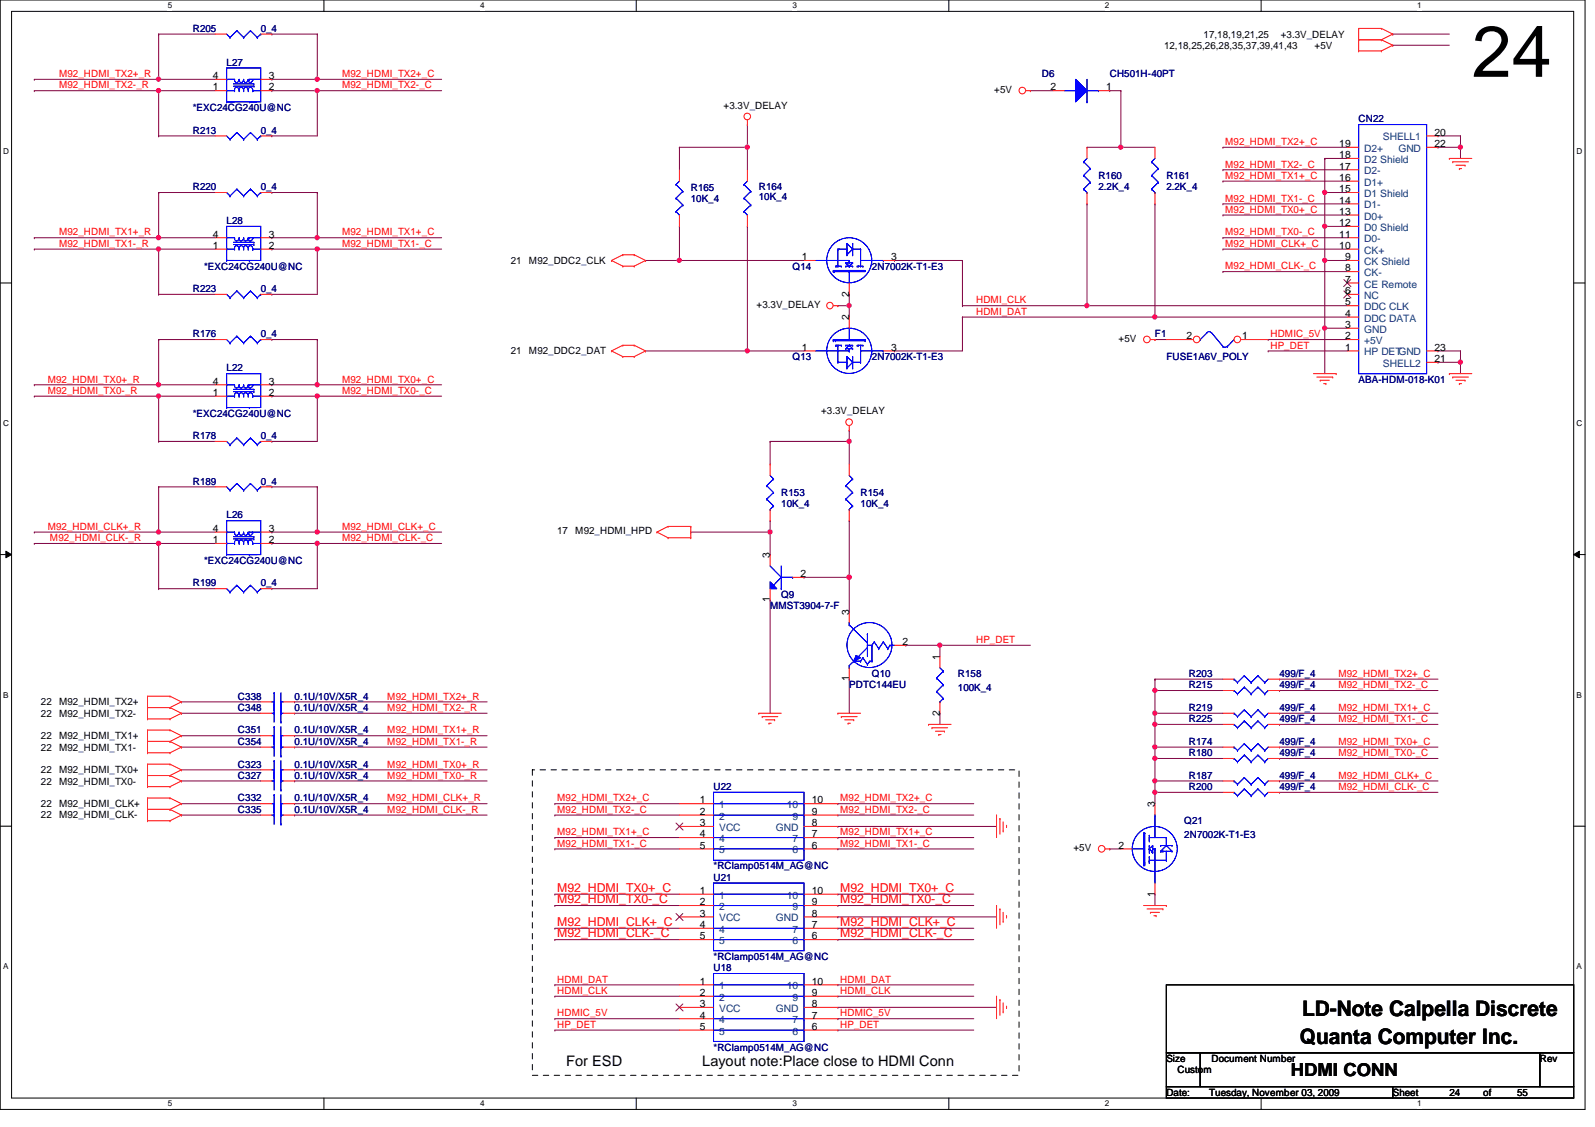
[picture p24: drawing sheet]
<svg xmlns="http://www.w3.org/2000/svg" width="297mm" height="210mm" viewBox="0 0 297 210" stroke-linecap="round" stroke-linejoin="round" font-family="sans-serif">
<defs><g id="words">
<text font-size="13.5" x="274.1" y="14.3">24</text>
<g font-size="4">
<text x="242.5" y="189.2">LD-Note Calpella Discrete</text>
<text x="242.1" y="194.5">Quanta Computer Inc.</text>
</g>
<text font-size="3.3" x="240.4" y="200.4">HDMI CONN</text>
<g font-size="2.7">
<text x="105.4" y="198.5">For ESD</text>
<text x="130.8" y="198.5">Layout note:Place close to HDMI Conn</text>
</g>
<g font-size="2.3" fill="#f00">
<text x="103.8" y="166.1">M92_HDMI_TX0+_C</text>
<text x="156.5" y="166.1">M92_HDMI_TX0+_C</text>
<text x="103.8" y="172.5">M92_HDMI_CLK+_C</text>
<text x="103.8" y="168.2">M92_HDMI_TX0-_C</text>
<text x="156.5" y="168.2">M92_HDMI_TX0-_C</text>
<text x="156.5" y="172.5">M92_HDMI_CLK+_C</text>
<text x="103.8" y="174.6">M92_HDMI_CLK-_C</text>
<text x="156.5" y="174.6">M92_HDMI_CLK-_C</text>
</g>
<g font-size="1.9" fill="#000080">
<text x="35.9" y="5.9">R205</text>
<text x="48.6" y="5.9">0_4</text>
<text x="42.2" y="12.2">L27</text>
<text x="194" y="14.4">D6</text>
<text x="206.7" y="14.4">CH501H-40PT</text>
<text x="35.9" y="20.7">*EXC24CG240U@NC</text>
<text x="253" y="22.8">CN22</text>
<text x="35.9" y="24.9">R213</text>
<text x="48.6" y="24.9">0_4</text>
<text x="35.9" y="35.4">R220</text>
<text x="48.6" y="35.4">0_4</text>
<text x="128.6" y="35.6">R165</text>
<text x="141.3" y="35.4">R164</text>
<text x="204.6" y="33.3">R160</text>
<text x="204.6" y="35.4">2.2K_4</text>
<text x="217.2" y="33.3">R161</text>
<text x="217.2" y="35.4">2.2K_4</text>
<text x="42.2" y="41.7">L28</text>
<text x="128.6" y="37.5">10K_4</text>
<text x="141.3" y="37.3">10K_4</text>
<text x="38" y="50.2">*EXC24CG240U@NC</text>
<text x="147.6" y="50.2">Q14</text>
<text x="162.4" y="50.2">2N7002K-T1-E3</text>
<text x="35.9" y="54.4">R223</text>
<text x="48.6" y="54.4">0_4</text>
<text x="35.9" y="62.8">R176</text>
<text x="48.6" y="62.8">0_4</text>
<text x="215.1" y="62.8">F1</text>
<text x="42.2" y="69.2">L22</text>
<text x="147.6" y="67.1">Q13</text>
<text x="162.4" y="67.1">2N7002K-T1-E3</text>
<text x="217.2" y="67.1">FUSE1A6V_POLY</text>
<text x="253" y="71.3">ABA-HDM-018-K01</text>
<text x="35.9" y="77.6">*EXC24CG240U@NC</text>
<text x="35.9" y="81.8">R178</text>
<text x="48.6" y="81.8">0_4</text>
<text x="35.9" y="90.3">R189</text>
<text x="48.6" y="90.3">0_4</text>
<text x="145.5" y="92.4">R153</text>
<text x="145.5" y="94.4">10K_4</text>
<text x="160.3" y="92.4">R154</text>
<text x="160.3" y="94.4">10K_4</text>
<text x="42.2" y="96.6">L26</text>
<text x="38" y="105">*EXC24CG240U@NC</text>
<text x="35.9" y="109.2">R199</text>
<text x="48.6" y="109.2">0_4</text>
<text x="143.4" y="113.5">MMST3904-7-F</text>
<text x="145.5" y="111.3">Q9</text>
<text x="44.3" y="130.3">C338</text>
<text x="54.9" y="130.3">0.1U/10V/X5R_4</text>
<text x="158.2" y="128.2">PDTC144EU</text>
<text x="162.4" y="126.1">Q10</text>
<text x="178.4" y="126.1">R158</text>
<text x="178.4" y="128.6">100K_4</text>
<text x="221.4" y="128.2">R215</text>
<text x="221.4" y="126.1">R203</text>
<text x="238.3" y="128.2">499/F_4</text>
<text x="238.3" y="126.1">499/F_4</text>
<text x="44.3" y="132.4">C348</text>
<text x="44.3" y="136.6">C351</text>
<text x="54.9" y="132.4">0.1U/10V/X5R_4</text>
<text x="54.9" y="136.6">0.1U/10V/X5R_4</text>
<text x="221.4" y="132.4">R219</text>
<text x="221.4" y="134.5">R225</text>
<text x="238.3" y="132.4">499/F_4</text>
<text x="238.3" y="134.5">499/F_4</text>
<text x="44.3" y="138.7">C354</text>
<text x="44.3" y="143">C323</text>
<text x="54.9" y="138.7">0.1U/10V/X5R_4</text>
<text x="54.9" y="143">0.1U/10V/X5R_4</text>
<text x="221.4" y="140.8">R180</text>
<text x="221.4" y="138.7">R174</text>
<text x="238.3" y="140.8">499/F_4</text>
<text x="238.3" y="138.7">499/F_4</text>
<text x="44.3" y="145.1">C327</text>
<text x="44.3" y="149.3">C332</text>
<text x="54.9" y="145.1">0.1U/10V/X5R_4</text>
<text x="54.9" y="149.3">0.1U/10V/X5R_4</text>
<text x="132.9" y="147.2">U22</text>
<text x="221.4" y="147.2">R200</text>
<text x="221.4" y="145.1">R187</text>
<text x="238.3" y="147.2">499/F_4</text>
<text x="238.3" y="145.1">499/F_4</text>
<text x="44.3" y="151.4">C335</text>
<text x="54.9" y="151.4">0.1U/10V/X5R_4</text>
<text x="220.6" y="153.5">Q21</text>
<text x="132.9" y="161.9">*RClamp0514M_AG@NC</text>
<text x="220.6" y="156">2N7002K-T1-E3</text>
<text x="132.9" y="164">U21</text>
<text x="132.9" y="178.8">*RClamp0514M_AG@NC</text>
<text x="132.9" y="180.9">U18</text>
<text x="132.9" y="195.7">*RClamp0514M_AG@NC</text>
</g>
<g font-size="1.9">
<text x="216.8" y="9.1">12,18,25,26,28,35,37,39,41,43</text>
<text x="224.2" y="7">17,18,19,21,25</text>
<text x="238.5" y="7">+3.3V_DELAY</text>
<text x="244.8" y="9.1">+5V</text>
<text x="39.7" y="16.8">1</text>
<text x="39.7" y="14.7">4</text>
<text x="50" y="16.8">2</text>
<text x="50" y="14.7">3</text>
<text x="185.2" y="17.3">+5V</text>
<text x="195.7" y="16.8">2</text>
<text x="206" y="16.8">1</text>
<text x="134.7" y="20.2">+3.3V_DELAY</text>
<text x="249.4" y="27.4">19</text>
<text x="249.4" y="29.5">18</text>
<text x="267.2" y="25.3">20</text>
<text x="267.2" y="27.4">22</text>
<text x="249.4" y="31.6">17</text>
<text x="249.4" y="35.8">15</text>
<text x="249.4" y="33.7">16</text>
<text x="249.4" y="40">13</text>
<text x="249.4" y="37.9">14</text>
<text x="39.7" y="46.4">1</text>
<text x="39.7" y="44.2">4</text>
<text x="50" y="46.4">2</text>
<text x="50" y="44.2">3</text>
<text x="249.4" y="44.2">11</text>
<text x="249.4" y="42.1">12</text>
<text x="249.4" y="46.4">10</text>
<text x="95.1" y="49.1">21</text>
<text x="98.5" y="49.1">M92_DDC2_CLK</text>
<text x="149.3" y="48.5">1</text>
<text x="166" y="48.5">3</text>
<text x="250.5" y="48.5">9</text>
<text x="250.5" y="52.7">7</text>
<text x="250.5" y="50.5">8</text>
<text x="140.9" y="57.4">+3.3V_DELAY</text>
<text x="158.1" y="59.6" transform="rotate(-90 158.1 59.6)">2</text>
<text x="158.1" y="55.2" transform="rotate(-90 158.1 55.2)">2</text>
<text x="250.5" y="56.9">5</text>
<text x="250.5" y="54.8">6</text>
<text x="250.5" y="59">4</text>
<text x="95.1" y="66">21</text>
<text x="98.5" y="66">M92_DDC2_DAT</text>
<text x="149.3" y="65.3">1</text>
<text x="166" y="65.3">3</text>
<text x="208.3" y="63.7">+5V</text>
<text x="221" y="63.2">2</text>
<text x="231.3" y="63.2">1</text>
<text x="250.5" y="61.1">3</text>
<text x="250.5" y="65.3">1</text>
<text x="250.5" y="63.2">2</text>
<text x="267.2" y="65.3">23</text>
<text x="39.7" y="71.6">4</text>
<text x="50" y="71.6">3</text>
<text x="267.2" y="67.4">21</text>
<text x="39.7" y="73.7">1</text>
<text x="50" y="73.7">2</text>
<text x="152.9" y="77.2">+3.3V_DELAY</text>
<text x="39.7" y="101.2">1</text>
<text x="39.7" y="99.1">4</text>
<text x="50" y="101.2">2</text>
<text x="50" y="99.1">3</text>
<text x="103.8" y="99.5">17</text>
<text x="107.1" y="99.5">M92_HDMI_HPD</text>
<text x="143.4" y="103.9" transform="rotate(-90 143.4 103.9)">3</text>
<text x="149.1" y="107.5">2</text>
<text x="143.4" y="112.2" transform="rotate(-90 143.4 112.2)">1</text>
<text x="158.1" y="114.5" transform="rotate(-90 158.1 114.5)">3</text>
<text x="168.1" y="120.1">2</text>
<text x="175" y="122.9" transform="rotate(-90 175 122.9)">1</text>
<text x="7.6" y="131.4">22</text>
<text x="11" y="131.4">M92_HDMI_TX2+</text>
<text x="158.1" y="126.9" transform="rotate(-90 158.1 126.9)">1</text>
<text x="7.6" y="133.5">22</text>
<text x="7.6" y="137.7">22</text>
<text x="11" y="133.5">M92_HDMI_TX2-</text>
<text x="11" y="137.7">M92_HDMI_TX1+</text>
<text x="175" y="133.3" transform="rotate(-90 175 133.3)">2</text>
<text x="7.6" y="139.8">22</text>
<text x="11" y="139.8">M92_HDMI_TX1-</text>
<text x="7.6" y="144">22</text>
<text x="7.6" y="146.1">22</text>
<text x="11" y="144">M92_HDMI_TX0+</text>
<text x="11" y="146.1">M92_HDMI_TX0-</text>
<text x="130.3" y="149.6">1</text>
<text x="151.2" y="149.6">10</text>
<text x="7.6" y="150.3">22</text>
<text x="7.6" y="152.4">22</text>
<text x="11" y="150.3">M92_HDMI_CLK+</text>
<text x="11" y="152.4">M92_HDMI_CLK-</text>
<text x="130.3" y="151.8">2</text>
<text x="130.3" y="153.9">3</text>
<text x="130.3" y="156">4</text>
<text x="151.2" y="156">7</text>
<text x="151.2" y="153.9">8</text>
<text x="151.2" y="151.8">9</text>
<text x="215.1" y="150.3" transform="rotate(-90 215.1 150.3)">3</text>
<text x="130.3" y="158.1">5</text>
<text x="151.2" y="158.1">6</text>
<text x="199.9" y="158.5">+5V</text>
<text x="208.3" y="158.1">2</text>
<text x="130.3" y="166.5">1</text>
<text x="151.2" y="166.5">10</text>
<text x="215.1" y="167" transform="rotate(-90 215.1 167)">1</text>
<text x="130.3" y="168.6">2</text>
<text x="130.3" y="170.7">3</text>
<text x="130.3" y="172.8">4</text>
<text x="151.2" y="172.8">7</text>
<text x="151.2" y="170.7">8</text>
<text x="151.2" y="168.6">9</text>
<text x="130.3" y="175">5</text>
<text x="151.2" y="175">6</text>
<text x="130.3" y="183.4">1</text>
<text x="130.3" y="185.5">2</text>
<text x="151.2" y="185.5">9</text>
<text x="151.2" y="183.4">10</text>
<text x="130.3" y="187.6">3</text>
<text x="130.3" y="189.7">4</text>
<text x="130.3" y="191.8">5</text>
<text x="151.2" y="191.8">6</text>
<text x="151.2" y="189.7">7</text>
<text x="151.2" y="187.6">8</text>
<text x="217.2" y="197.8">Size</text>
<text x="225.6" y="197.8">Document Number</text>
<text x="286.8" y="197.8">Rev</text>
<text x="219.3" y="199.9">Custom</text>
<text x="217.2" y="204.1">Date:</text>
<text x="225.2" y="204.1">Tuesday, November 03, 2009</text>
<text x="259.4" y="204.1">Sheet</text>
<text x="269.9" y="204.1">24</text>
<text x="276.2" y="204.1">of</text>
<text x="282.5" y="204.1">55</text>
</g>
<g font-size="1.9" fill="#f00">
<text x="11" y="16.5">M92_HDMI_TX2-_R</text>
<text x="11" y="14.4">M92_HDMI_TX2+_R</text>
<text x="63.7" y="14.4">M92_HDMI_TX2+_C</text>
<text x="63.7" y="16.5">M92_HDMI_TX2-_C</text>
<text x="228.2" y="27">M92_HDMI_TX2+_C</text>
<text x="228.2" y="31.2">M92_HDMI_TX2-_C</text>
<text x="228.2" y="33.3">M92_HDMI_TX1+_C</text>
<text x="228.2" y="37.5">M92_HDMI_TX1-_C</text>
<text x="228.2" y="39.6">M92_HDMI_TX0+_C</text>
<text x="11" y="46">M92_HDMI_TX1-_R</text>
<text x="11" y="43.9">M92_HDMI_TX1+_R</text>
<text x="63.7" y="43.9">M92_HDMI_TX1+_C</text>
<text x="63.7" y="46">M92_HDMI_TX1-_C</text>
<text x="228.2" y="43.9">M92_HDMI_TX0-_C</text>
<text x="228.2" y="46">M92_HDMI_CLK+_C</text>
<text x="228.2" y="50.2">M92_HDMI_CLK-_C</text>
<text x="181.8" y="56.5">HDMI_CLK</text>
<text x="181.8" y="58.6">HDMI_DAT</text>
<text x="236.6" y="64.9">HP_DET</text>
<text x="236.6" y="62.8">HDMIC_5V</text>
<text x="8.9" y="71.2">M92_HDMI_TX0+_R</text>
<text x="63.7" y="71.2">M92_HDMI_TX0+_C</text>
<text x="8.9" y="73.4">M92_HDMI_TX0-_R</text>
<text x="63.7" y="73.4">M92_HDMI_TX0-_C</text>
<text x="8.9" y="98.7">M92_HDMI_CLK+_R</text>
<text x="9.3" y="100.8">M92_HDMI_CLK-_R</text>
<text x="63.7" y="100.8">M92_HDMI_CLK-_C</text>
<text x="63.7" y="98.7">M92_HDMI_CLK+_C</text>
<text x="181.8" y="119.8">HP_DET</text>
<text x="72.1" y="130.3">M92_HDMI_TX2+_R</text>
<text x="249.3" y="128.2">M92_HDMI_TX2-_C</text>
<text x="249.3" y="126.1">M92_HDMI_TX2+_C</text>
<text x="72.1" y="132.4">M92_HDMI_TX2-_R</text>
<text x="72.1" y="136.6">M92_HDMI_TX1+_R</text>
<text x="249.3" y="134.5">M92_HDMI_TX1-_C</text>
<text x="249.3" y="132.4">M92_HDMI_TX1+_C</text>
<text x="72.1" y="143">M92_HDMI_TX0+_R</text>
<text x="72.1" y="138.7">M92_HDMI_TX1-_R</text>
<text x="249.3" y="140.8">M92_HDMI_TX0-_C</text>
<text x="249.3" y="138.7">M92_HDMI_TX0+_C</text>
<text x="72.1" y="149.3">M92_HDMI_CLK+_R</text>
<text x="72.1" y="145">M92_HDMI_TX0-_R</text>
<text x="103.8" y="149.3">M92_HDMI_TX2+_C</text>
<text x="156.5" y="149.3">M92_HDMI_TX2+_C</text>
<text x="249.3" y="147.2">M92_HDMI_CLK-_C</text>
<text x="249.3" y="145">M92_HDMI_CLK+_C</text>
<text x="72.1" y="151.4">M92_HDMI_CLK-_R</text>
<text x="103.8" y="155.6">M92_HDMI_TX1+_C</text>
<text x="103.8" y="151.4">M92_HDMI_TX2-_C</text>
<text x="156.5" y="151.4">M92_HDMI_TX2-_C</text>
<text x="156.5" y="155.6">M92_HDMI_TX1+_C</text>
<text x="103.8" y="157.7">M92_HDMI_TX1-_C</text>
<text x="156.5" y="157.7">M92_HDMI_TX1-_C</text>
<text x="103.8" y="183">HDMI_DAT</text>
<text x="103.8" y="185.1">HDMI_CLK</text>
<text x="156.5" y="183">HDMI_DAT</text>
<text x="156.5" y="185.1">HDMI_CLK</text>
<text x="103.8" y="191.4">HP_DET</text>
<text x="103.8" y="189.3">HDMIC_5V</text>
<text x="156.5" y="189.3">HDMIC_5V</text>
<text x="156.5" y="191.4">HP_DET</text>
</g>
<g font-size="1.9" fill="#004080">
<text x="254.1" y="28.3">D2+</text>
<text x="257.6" y="26.2">SHELL1</text>
<text x="260.4" y="28.3">GND</text>
<text x="254.1" y="32.5">D2-</text>
<text x="254.1" y="30.4">D2 Shield</text>
<text x="254.1" y="34.6">D1+</text>
<text x="254.1" y="36.7">D1 Shield</text>
<text x="254.1" y="40.9">D0+</text>
<text x="254.1" y="38.8">D1-</text>
<text x="254.1" y="45.1">D0-</text>
<text x="254.1" y="43">D0 Shield</text>
<text x="254.1" y="47.2">CK+</text>
<text x="254.1" y="49.4">CK Shield</text>
<text x="254.1" y="53.6">CE Remote</text>
<text x="254.1" y="51.4">CK-</text>
<text x="254.1" y="57.8">DDC CLK</text>
<text x="254.1" y="55.7">NC</text>
<text x="254.1" y="59.9">DDC DATA</text>
<text x="254.1" y="62">GND</text>
<text x="254.1" y="64.1">+5V</text>
<text x="254.1" y="66.2">HP DETGND</text>
<text x="257.6" y="68.3">SHELL2</text>
<text x="133.9" y="150.5">1</text>
<text x="133.9" y="152.7">2</text>
<text x="133.9" y="154.8">VCC</text>
<text x="144.5" y="154.8">GND</text>
<text x="146.6" y="150.5">10</text>
<text x="147.6" y="152.7">9</text>
<text x="133.9" y="156.8">4</text>
<text x="133.9" y="159">5</text>
<text x="147.6" y="159">6</text>
<text x="147.6" y="156.8">7</text>
<text x="133.9" y="167.4">1</text>
<text x="146.6" y="167.4">10</text>
<text x="133.9" y="169.5">2</text>
<text x="133.9" y="171.6">VCC</text>
<text x="133.9" y="173.7">4</text>
<text x="144.5" y="171.6">GND</text>
<text x="147.6" y="173.7">7</text>
<text x="147.6" y="169.5">9</text>
<text x="133.9" y="175.9">5</text>
<text x="147.6" y="175.9">6</text>
<text x="133.9" y="184.3">1</text>
<text x="146.6" y="184.3">10</text>
<text x="133.9" y="186.4">2</text>
<text x="133.9" y="188.5">VCC</text>
<text x="133.9" y="190.6">4</text>
<text x="144.5" y="188.5">GND</text>
<text x="147.6" y="190.6">7</text>
<text x="147.6" y="186.4">9</text>
<text x="133.9" y="192.7">5</text>
<text x="147.6" y="192.7">6</text>
</g>
<g font-size="1.5">
<text x="31.2" y="1.6">5</text>
<text x="89.4" y="1.6">4</text>
<text x="147.6" y="1.6">3</text>
<text x="205.8" y="1.6">2</text>
<text x="263.9" y="1.6">1</text>
<text x=".6" y="28.7">D</text>
<text x="293.6" y="28.7">D</text>
<text x=".6" y="79.3">C</text>
<text x="293.6" y="79.3">C</text>
<text x=".6" y="129.9">B</text>
<text x="293.6" y="129.9">B</text>
<text x=".6" y="180.5">A</text>
<text x="293.6" y="180.5">A</text>
<text x="31.2" y="206.1">5</text>
<text x="89.4" y="206.1">4</text>
<text x="147.6" y="206.1">3</text>
<text x="205.8" y="206.1">2</text>
<text x="263.9" y="206.1">1</text>
</g>
</g></defs>
<path d="M0 0h295.2v206.6h-295.2zM2.2 2.1h290.9v202.4h-290.9z" fill="none" stroke="#000" stroke-width=".19"/>
<g fill="#fff">
<path d="M31.2 .2h.8v1.7h-.8z"/>
<path d="M31.2 204.7h.8v1.7h-.8z"/>
</g>
<path d="M60.3 0v2.1M60.3 204.5v2.1" fill="none" stroke="#000" stroke-width=".19"/>
<g fill="#fff">
<path d="M89.4 .2h.8v1.7h-.8z"/>
<path d="M89.4 204.7h.8v1.7h-.8z"/>
</g>
<path d="M118.5 0v2.1M118.5 204.5v2.1" fill="none" stroke="#000" stroke-width=".19"/>
<g fill="#fff">
<path d="M147.6 .2h.8v1.7h-.8z"/>
<path d="M147.6 204.7h.8v1.7h-.8z"/>
</g>
<path d="M176.7 0v2.1M176.7 204.5v2.1" fill="none" stroke="#000" stroke-width=".19"/>
<g fill="#fff">
<path d="M205.8 .2h.8v1.7h-.8z"/>
<path d="M205.8 204.7h.8v1.7h-.8z"/>
</g>
<path d="M234.9 0v2.1M234.9 204.5v2.1" fill="none" stroke="#000" stroke-width=".19"/>
<g fill="#fff">
<path d="M263.9 .2h.8v1.7h-.8z"/>
<path d="M263.9 204.7h.8v1.7h-.8z"/>
<path d="M.6 27.4h1v1.7h-1z"/>
<path d="M293.6 27.4h1.1v1.7h-1.1z"/>
<path d="M.6 78h1v1.7h-1z"/>
<path d="M293.6 78h1.1v1.7h-1.1z"/>
</g>
<path d="M0 52.7h2.2M293.1 52.7h2.1" fill="none" stroke="#000" stroke-width=".19"/>
<g fill="#fff">
<path d="M.6 128.6h1v1.7h-1z"/>
<path d="M293.6 128.6h1v1.7h-1z"/>
</g>
<path d="M0 103.3h2.2M1.1 102.7l1.1 .6-1.1 .6zM293.1 103.3l1-.6v1.2zM293.1 103.3h2.1" fill="none" stroke="#000" stroke-width=".19"/>
<path d="M1.1 102.7l1.1 .6-1.1 .6zM293.1 103.3l1-.6v1.2z" fill="#000"/>
<g fill="#fff">
<path d="M.6 179.2h1v1.6h-1z"/>
<path d="M293.6 179.2h1v1.6h-1z"/>
</g>
<path d="M0 153.9h2.2M293.1 153.9h2.1" fill="none" stroke="#000" stroke-width=".19"/>
<path d="M246.7 61.1h.1M246.7 61.1v8.5" fill="none" stroke="#800040" stroke-width=".19"/>
<circle cx="246.7" cy="61.1" r=".4" fill="#f0f"/>
<circle cx="246.7" cy="61.1" r=".4" fill="none" stroke="#f0f" stroke-width=".19"/>
<path d="M246.7 35.9h.1M246.7 35.9v6.3" fill="none" stroke="#800040" stroke-width=".19"/>
<circle cx="246.7" cy="35.8" r=".4" fill="#f0f"/>
<circle cx="246.7" cy="35.8" r=".4" fill="none" stroke="#f0f" stroke-width=".19"/>
<path d="M246.7 29.5h.1M246.7 35.9h.1M246.7 29.5v6.4M246.7 35.9h4.2M246.7 48.5h.1M246.7 42.2h.1M246.7 42.2v6.3M246.7 48.5h4.2M246.7 42.2h4.2" fill="none" stroke="#800040" stroke-width=".19"/>
<circle cx="246.7" cy="42.1" r=".4" fill="#f0f"/>
<circle cx="246.7" cy="42.1" r=".4" fill="none" stroke="#f0f" stroke-width=".19"/>
<path d="M246.7 61.1h.1M246.7 61.1h4.2M272 67.5h.1M272 67.5v2.1" fill="none" stroke="#800040" stroke-width=".19"/>
<circle cx="272" cy="67.5" r=".4" fill="#f0f"/>
<circle cx="272" cy="67.5" r=".4" fill="none" stroke="#f0f" stroke-width=".19"/>
<path d="M246.7 29.5h.1M246.7 29.5h4.2M267.8 25.3h.1M267.8 25.3h4.2M272 27.4h.1M272 27.4v2.1M246.7 48.5h.1M246.7 48.5v12.6M267.8 67.5h.1M267.8 67.5h4.2" fill="none" stroke="#800040" stroke-width=".19"/>
<circle cx="246.7" cy="48.5" r=".4" fill="#f0f"/>
<circle cx="246.7" cy="48.5" r=".4" fill="none" stroke="#f0f" stroke-width=".19"/>
<g fill="none" stroke="#800040" stroke-width=".19">
<path d="M202.4 38h.1M202.4 38v18.9M227.7 27.4h.1M227.7 31.6h.1M227.7 33.7h.1M227.7 38h.1M227.7 27.4h23.2M227.7 31.6h23.2M227.7 33.7h23.2M227.7 38h23.2M202.4 56.9h.1M202.4 56.9h48.5"/>
<path d="M215.1 59.1h.1M215.1 59.1h35.8M227.7 40h.1M227.7 44.3h.1M227.7 40h23.2M227.7 44.3h23.2"/>
</g>
<circle cx="202.4" cy="56.9" r=".4" fill="#f0f"/>
<circle cx="202.4" cy="56.9" r=".4" fill="none" stroke="#f0f" stroke-width=".19"/>
<path d="M215.1 38h.1M215.1 38v21.1" fill="none" stroke="#800040" stroke-width=".19"/>
<circle cx="215.1" cy="59" r=".4" fill="#f0f"/>
<circle cx="215.1" cy="59" r=".4" fill="none" stroke="#f0f" stroke-width=".19"/>
<path d="M191.9 16.9h.1M191.9 16.9h4.2M227.7 46.4h.1M227.7 50.6h.1M227.7 46.4h23.2M227.7 50.6h23.2M236.2 65.4h.1M236.2 65.4h14.7M215.1 134.9h.1M215.1 134.9h12.6" fill="none" stroke="#800040" stroke-width=".19"/>
<circle cx="215.1" cy="134.9" r=".4" fill="#f0f"/>
<circle cx="215.1" cy="134.9" r=".4" fill="none" stroke="#f0f" stroke-width=".19"/>
<path d="M215.1 132.8h.1M215.1 132.8v2.1M215.1 145.5h.1M215.1 145.5h12.6" fill="none" stroke="#800040" stroke-width=".19"/>
<circle cx="215.1" cy="145.4" r=".4" fill="#f0f"/>
<circle cx="215.1" cy="145.4" r=".4" fill="none" stroke="#f0f" stroke-width=".19"/>
<path d="M215.1 147.6h.1M215.1 147.6h12.6" fill="none" stroke="#800040" stroke-width=".19"/>
<circle cx="215.1" cy="147.5" r=".4" fill="#f0f"/>
<circle cx="215.1" cy="147.5" r=".4" fill="none" stroke="#f0f" stroke-width=".19"/>
<path d="M215.1 126.5h.1M215.1 139.1h.1M215.1 126.5h12.6M215.1 139.1h12.6M215.1 141.3h.1M215.1 145.5h.1M215.1 141.3v6.3" fill="none" stroke="#800040" stroke-width=".19"/>
<circle cx="215.1" cy="139.1" r=".4" fill="#f0f"/>
<circle cx="215.1" cy="139.1" r=".4" fill="none" stroke="#f0f" stroke-width=".19"/>
<path d="M215.1 134.9h.1M215.1 128.6h.1M215.1 134.9v4.2M215.1 128.6h12.6" fill="none" stroke="#800040" stroke-width=".19"/>
<circle cx="215.1" cy="128.6" r=".4" fill="#f0f"/>
<circle cx="215.1" cy="128.6" r=".4" fill="none" stroke="#f0f" stroke-width=".19"/>
<path d="M215.1 126.5h.1M215.1 126.5v2.1M215.1 141.3h.1M215.1 141.3h12.6M215.1 166.5h.1M215.1 166.5v2.2" fill="none" stroke="#800040" stroke-width=".19"/>
<circle cx="215.1" cy="141.2" r=".4" fill="#f0f"/>
<circle cx="215.1" cy="141.2" r=".4" fill="none" stroke="#f0f" stroke-width=".19"/>
<path d="M215.1 139.1h.1M215.1 132.8h.1M215.1 139.1v2.2M215.1 132.8h12.6" fill="none" stroke="#800040" stroke-width=".19"/>
<circle cx="215.1" cy="132.8" r=".4" fill="#f0f"/>
<circle cx="215.1" cy="132.8" r=".4" fill="none" stroke="#f0f" stroke-width=".19"/>
<g fill="none" stroke="#800040" stroke-width=".19">
<path d="M267.8 27.4h.1M267.8 27.4h4.2M33.8 137h.1M33.8 139.1h.1M33.8 132.8h.1M33.8 130.7h.1M33.8 137h14.8M33.8 139.1h14.8M33.8 132.8h14.8M33.8 130.7h14.8M54.9 130.7h.1M54.9 132.8h.1"/>
<path d="M54.9 137h.1M54.9 139.1h.1M54.9 137h35.8M54.9 139.1h35.8M54.9 132.8h35.8M54.9 130.7h35.8M215.1 128.6h.1M215.1 128.6v4.2M33.8 143.4h.1M33.8 145.5h.1M33.8 151.8h.1M33.8 149.7h.1"/>
<path d="M33.8 143.4h14.8M33.8 145.5h14.8M33.8 151.8h14.8M33.8 149.7h14.8M54.9 149.7h.1M54.9 151.8h.1M54.9 143.4h.1M54.9 145.5h.1M54.9 143.4h35.8M54.9 145.5h35.8M54.9 151.8h35.8M54.9 149.7h35.8"/>
<path d="M206.7 158.1h.1M206.7 158.1h2M215.1 147.6h.1M215.1 147.6v2.1"/>
</g>
<circle cx="272" cy="27.4" r=".4" fill="#f0f"/>
<circle cx="272" cy="27.4" r=".4" fill="none" stroke="#f0f" stroke-width=".19"/>
<g fill="none" stroke="#800040" stroke-width=".19">
<path d="M272 25.3h.1M272 25.3v2.1M29.5 54.8h.1M29.5 46.4h.1M29.5 54.8h10.6M29.5 46.4v8.4M50.6 54.8h.1M59.1 46.4h.1M59.1 46.4v8.4h-8.5M179.2 56.9h.1M179.2 59.1h.1M179.2 56.9h23.2"/>
<path d="M179.2 59.1h35.9M267.8 65.4h.1M267.8 65.4h4.2M272 65.4h.1M272 65.4v2.1"/>
</g>
<circle cx="59.1" cy="46.4" r=".4" fill="#f0f"/>
<circle cx="59.1" cy="46.4" r=".4" fill="none" stroke="#f0f" stroke-width=".19"/>
<path d="M29.5 46.4h.1M29.5 46.4h10.6" fill="none" stroke="#800040" stroke-width=".19"/>
<circle cx="29.5" cy="46.4" r=".4" fill="#f0f"/>
<circle cx="29.5" cy="46.4" r=".4" fill="none" stroke="#f0f" stroke-width=".19"/>
<path d="M29.5 44.3h.1M29.5 44.3h10.6" fill="none" stroke="#800040" stroke-width=".19"/>
<circle cx="29.5" cy="44.3" r=".4" fill="#f0f"/>
<circle cx="29.5" cy="44.3" r=".4" fill="none" stroke="#f0f" stroke-width=".19"/>
<path d="M59.1 44.3h.1M59.1 44.3h23.2" fill="none" stroke="#800040" stroke-width=".19"/>
<circle cx="59.1" cy="44.3" r=".4" fill="#f0f"/>
<circle cx="59.1" cy="44.3" r=".4" fill="none" stroke="#f0f" stroke-width=".19"/>
<g fill="none" stroke="#800040" stroke-width=".19">
<path d="M29.5 16.9h.1M29.5 16.9v8.4M50.6 16.9h.1M50.6 16.9h8.5M59.1 14.8h.1M59.1 16.9h.1M59.1 14.8h23.2M59.1 16.9v8.4h-8.5M29.5 25.3h.1M29.5 25.3h10.6M50.6 25.3h.1M59.1 46.4h.1"/>
<path d="M59.1 46.4h23.2"/>
</g>
<circle cx="59.1" cy="16.9" r=".4" fill="#f0f"/>
<circle cx="59.1" cy="16.9" r=".4" fill="none" stroke="#f0f" stroke-width=".19"/>
<path d="M29.5 16.9h.1M29.5 16.9h10.6" fill="none" stroke="#800040" stroke-width=".19"/>
<circle cx="29.5" cy="16.9" r=".4" fill="#f0f"/>
<circle cx="29.5" cy="16.9" r=".4" fill="none" stroke="#f0f" stroke-width=".19"/>
<path d="M59.1 16.9h.1M59.1 16.9h23.2M50.6 46.4h.1M50.6 46.4h8.5M59.1 73.8h.1M59.1 73.8h23.2M59.1 101.2h.1M59.1 101.2h23.2" fill="none" stroke="#800040" stroke-width=".19"/>
<circle cx="59.1" cy="73.8" r=".4" fill="#f0f"/>
<circle cx="59.1" cy="73.8" r=".4" fill="none" stroke="#f0f" stroke-width=".19"/>
<path d="M29.5 73.8h.1M29.5 73.8v8.4M29.5 73.8h10.6M59.1 73.8h.1M59.1 73.8v8.4h-8.5M29.5 82.2h.1M29.5 82.2h10.6M50.6 82.2h.1" fill="none" stroke="#800040" stroke-width=".19"/>
<circle cx="29.5" cy="73.8" r=".4" fill="#f0f"/>
<circle cx="29.5" cy="73.8" r=".4" fill="none" stroke="#f0f" stroke-width=".19"/>
<path d="M29.5 71.7h.1M29.5 71.7h10.6M29.5 109.6h.1M29.5 101.2h.1M29.5 109.6h10.6M29.5 101.2v8.4M50.6 109.6h.1M59.1 101.2h.1M59.1 101.2v8.4h-8.5" fill="none" stroke="#800040" stroke-width=".19"/>
<circle cx="59.1" cy="101.2" r=".4" fill="#f0f"/>
<circle cx="59.1" cy="101.2" r=".4" fill="none" stroke="#f0f" stroke-width=".19"/>
<path d="M29.5 101.2h.1M29.5 101.2h10.6" fill="none" stroke="#800040" stroke-width=".19"/>
<circle cx="29.5" cy="101.2" r=".4" fill="#f0f"/>
<circle cx="29.5" cy="101.2" r=".4" fill="none" stroke="#f0f" stroke-width=".19"/>
<g fill="none" stroke="#800040" stroke-width=".19">
<path d="M156 56.9h.1M158.2 54.8h.1M158.2 54.8v2.1h-2.2M166.6 48.5h.1M166.6 48.5h12.6M179.2 59.1h.1M179.2 48.5h.1M179.2 59.1v6.3h-12.6M179.2 48.5v8.4M50.6 73.8h.1M50.6 73.8h8.5M166.6 65.4h.1"/>
<path d="M29.5 99.1h.1M29.5 99.1h10.6M50.6 101.2h.1M50.6 101.2h8.5"/>
</g>
<circle cx="158.1" cy="56.9" r=".4" fill="#f0f"/>
<circle cx="158.1" cy="56.9" r=".4" fill="none" stroke="#f0f" stroke-width=".19"/>
<path d="M126.5 27.4h.1M126.5 27.4v4.2M139.2 23.2h.1M139.2 23.2v4.2h-12.7M120.2 48.5h.1M120.2 48.5h6.3M158.2 56.9h.1M158.2 56.9v2.2M120.2 65.4h.1M120.2 65.4h19" fill="none" stroke="#800040" stroke-width=".19"/>
<circle cx="139.2" cy="27.4" r=".4" fill="#f0f"/>
<circle cx="139.2" cy="27.4" r=".4" fill="none" stroke="#f0f" stroke-width=".19"/>
<path d="M139.2 27.4h.1M139.2 27.4v4.2M139.2 42.2h.1M139.2 42.2v23.2" fill="none" stroke="#800040" stroke-width=".19"/>
<circle cx="139.2" cy="65.3" r=".4" fill="#f0f"/>
<circle cx="139.2" cy="65.3" r=".4" fill="none" stroke="#f0f" stroke-width=".19"/>
<path d="M126.5 42.2h.1M126.5 42.2v6.3" fill="none" stroke="#800040" stroke-width=".19"/>
<circle cx="126.5" cy="48.5" r=".4" fill="#f0f"/>
<circle cx="126.5" cy="48.5" r=".4" fill="none" stroke="#f0f" stroke-width=".19"/>
<g fill="none" stroke="#800040" stroke-width=".19">
<path d="M6.4 16.9h.1M6.4 16.9h23.1M29.5 14.8h.1M29.5 14.8h10.6M6.4 46.4h.1M6.4 46.4h23.1M126.5 48.5h.1M126.5 48.5h23.2M6.4 73.8h.1M6.4 73.8h23.1M59.1 71.7h.1M59.1 71.7h23.2"/>
<path d="M139.2 65.4h.1M139.2 65.4h10.5M6.4 101.2h.1M6.4 101.2h23.1"/>
</g>
<circle cx="59.1" cy="71.6" r=".4" fill="#f0f"/>
<circle cx="59.1" cy="71.6" r=".4" fill="none" stroke="#f0f" stroke-width=".19"/>
<g fill="none" stroke="#800040" stroke-width=".19">
<path d="M208.7 16.9h.1M208.7 16.9v10.5M208.7 27.4h.1M208.7 27.4h6.4M59.1 99.1h.1M59.1 99.1h23.2M238.3 128.6h.1M238.3 126.5h.1M238.3 134.9h.1M238.3 132.8h.1M238.3 139.1h.1M238.3 128.6h29.5"/>
<path d="M238.3 126.5h29.5M238.3 134.9h29.5M238.3 132.8h29.5M238.3 139.1h29.5M238.3 141.3h.1M238.3 147.6h.1M238.3 145.5h.1M238.3 141.3h29.5M238.3 147.6h29.5M238.3 145.5h29.5"/>
</g>
<circle cx="208.7" cy="27.4" r=".4" fill="#f0f"/>
<circle cx="208.7" cy="27.4" r=".4" fill="none" stroke="#f0f" stroke-width=".19"/>
<path d="M202.4 27.4h.1M202.4 27.4h6.3M29.5 90.7h.1M29.5 90.7h10.6M50.6 90.7h.1M50.6 90.7h8.5M59.1 90.7h.1M59.1 90.7v8.4" fill="none" stroke="#800040" stroke-width=".19"/>
<circle cx="59.1" cy="99.1" r=".4" fill="#f0f"/>
<circle cx="59.1" cy="99.1" r=".4" fill="none" stroke="#f0f" stroke-width=".19"/>
<path d="M29.5 90.7h.1M29.5 90.7v8.4M50.6 99.1h.1M50.6 99.1h8.5" fill="none" stroke="#800040" stroke-width=".19"/>
<circle cx="29.5" cy="99.1" r=".4" fill="#f0f"/>
<circle cx="29.5" cy="99.1" r=".4" fill="none" stroke="#f0f" stroke-width=".19"/>
<path d="M29.5 63.2h.1M29.5 63.2v8.5M50.6 63.2h.1M50.6 71.7h.1M50.6 63.2h8.5M59.1 63.2h.1M59.1 63.2v8.5h-8.5M6.4 99.1h.1M6.4 99.1h23.1" fill="none" stroke="#800040" stroke-width=".19"/>
<circle cx="29.5" cy="71.6" r=".4" fill="#f0f"/>
<circle cx="29.5" cy="71.6" r=".4" fill="none" stroke="#f0f" stroke-width=".19"/>
<g fill="none" stroke="#800040" stroke-width=".19">
<path d="M59.1 6.3h.1M59.1 6.3v8.5M29.5 35.9h.1M29.5 35.9h10.6M29.5 35.9v8.4h-23.1M50.6 35.9h.1M50.6 35.9h8.5M59.1 35.9h.1M59.1 35.9v8.4h-8.5M6.4 44.3h.1M50.6 44.3h.1M6.4 71.7h.1"/>
<path d="M6.4 71.7h23.1M29.5 63.2h.1M29.5 63.2h10.6"/>
</g>
<circle cx="59.1" cy="14.7" r=".4" fill="#f0f"/>
<circle cx="59.1" cy="14.7" r=".4" fill="none" stroke="#f0f" stroke-width=".19"/>
<path d="M29.5 6.3h.1M29.5 6.3v8.5M50.6 6.3h.1M50.6 14.8h.1M50.6 6.3h8.5M50.6 14.8h8.5" fill="none" stroke="#800040" stroke-width=".19"/>
<circle cx="29.5" cy="14.7" r=".4" fill="#f0f"/>
<circle cx="29.5" cy="14.7" r=".4" fill="none" stroke="#f0f" stroke-width=".19"/>
<g fill="none" stroke="#800040" stroke-width=".19">
<path d="M6.4 14.8h.1M6.4 14.8h23.1M29.5 6.3h.1M29.5 6.3h10.6M206.7 16.9h.1M206.7 16.9h2M259.4 8.4h.1M259.4 6.3h.1M259.4 6.3h10.5M259.4 8.4h10.5M215.1 63.2h.1M215.1 63.2h2.1"/>
<path d="M236.2 63.2h.1M236.2 63.2h14.7M158.2 97h.1M158.2 97v10.5M143.4 111.8h.1M143.4 111.8v21M158.2 126.5h.1M158.2 126.5v6.3M175 132.8h.1M175 132.8v2.1M103.3 156h.1M103.3 149.7h.1"/>
<path d="M103.3 158.1h.1M103.3 151.8h.1M103.3 156h23.2M103.3 158.1h23.2M103.3 149.7h23.2M103.3 151.8h23.2M156 158.1h.1M156 153.9h.1M156 151.8h.1M156 156h.1M156 149.7h.1M156 156h25.4"/>
<path d="M156 158.1h25.4M156 149.7h25.4M156 153.9h29.6M156 151.8h25.4M103.3 166.5h.1M103.3 172.9h.1M103.3 168.7h.1M103.3 175h.1M103.3 166.5h23.2M103.3 172.9h23.2M103.3 168.7h23.2M103.3 175h23.2"/>
<path d="M156 170.8h.1M156 168.7h.1M156 166.5h.1M156 175h.1M156 172.9h.1M156 170.8h29.6M156 166.5h25.4M156 172.9h25.4M156 168.7h25.4M156 175h25.4M103.3 191.9h.1M103.3 183.4h.1"/>
<path d="M103.3 185.5h.1M103.3 189.7h.1M103.3 191.9h23.2M103.3 183.4h23.2M103.3 185.5h23.2M103.3 189.7h23.2M156 187.6h.1M156 183.4h.1M156 185.5h.1M156 189.7h.1M156 191.9h.1M156 187.6h29.6"/>
<path d="M156 191.9h25.4M156 183.4h25.4M156 185.5h25.4M156 189.7h25.4"/>
</g>
<circle cx="158.1" cy="107.5" r=".4" fill="#f0f"/>
<circle cx="158.1" cy="107.5" r=".4" fill="none" stroke="#f0f" stroke-width=".19"/>
<path d="M128.6 99.1h.1M128.6 99.1h14.8v4.2M143.4 86.4h.1M143.4 82.2v4.2M143.4 103.3h.1" fill="none" stroke="#800040" stroke-width=".19"/>
<circle cx="143.4" cy="99.1" r=".4" fill="#f0f"/>
<circle cx="143.4" cy="99.1" r=".4" fill="none" stroke="#f0f" stroke-width=".19"/>
<path d="M175 120.2h.1M175 120.2v2.1M175 120.2h16.9" fill="none" stroke="#800040" stroke-width=".19"/>
<circle cx="175" cy="120.2" r=".4" fill="#f0f"/>
<circle cx="175" cy="120.2" r=".4" fill="none" stroke="#f0f" stroke-width=".19"/>
<path d="M158.2 107.5h.1M158.2 107.5v6.3" fill="none" stroke="#800040" stroke-width=".19"/>
<circle cx="158.1" cy="107.5" r=".4" fill="#f0f"/>
<circle cx="158.1" cy="107.5" r=".4" fill="none" stroke="#f0f" stroke-width=".19"/>
<path d="M143.4 97h.1M143.4 82.2h.1M143.4 97v2.1M143.4 82.2h14.8M158.2 82.2h.1M158.2 82.2v4.2M149.7 107.5h.1M149.7 107.5h8.5M168.7 120.2h.1M168.7 120.2h6.3" fill="none" stroke="#800040" stroke-width=".19"/>
<circle cx="158.1" cy="82.2" r=".4" fill="#f0f"/>
<circle cx="158.1" cy="82.2" r=".4" fill="none" stroke="#f0f" stroke-width=".19"/>
<path d="M158.2 80.1h.1M158.2 80.1v2.1" fill="none" stroke="#800040" stroke-width=".19"/>
<g fill="none" stroke="#f00" stroke-width=".19">
<path d="M191 16.9h.9M191.9 16.9h.1M253 9.5h.1M253 7.4h.1M253 5.3h.1M253 7.4h4.3M253 9.5h4.3M253 5.3v4.2M253 5.3h4.3M257.3 7.4h.1M257.3 9.5h.1M257.3 5.3h.1"/>
<path d="M257.3 7.4l2.1 1M257.3 5.3l2.1 1M259.4 8.4h.1M259.4 6.3h.1M259.4 8.4l-2.1 1.1M259.4 6.3l-2.1 1.1M40.1 35.9h2.1M48.6 35.9h2M139.2 23.2h.1M139.2 22.4v.8M202.4 27.4v2.1M202.4 35.9v2.1"/>
<path d="M215.1 27.4v2.1M215.1 35.9v2.1M269.9 29.5h.1M269.9 29.5h4.2M270.5 30.1h.1M270.5 30.1h3M271.1 30.8h1.7M271.8 31.4h.1M271.8 31.4h.4M272.8 30.8h.1M40.1 46.4h2.1M40.1 44.3h2.1"/>
<path d="M48.6 46.4h2M48.6 44.3h2M113.9 48.5h.1M113.9 48.5l2.1 1.1M116 47.5h.1M116 49.6h.1M116 47.5h2.1M116 47.5l-2.1 1M116 49.6h2.1M118.1 47.5h.1M118.1 49.6h.1M118.1 47.5l2.1 1"/>
<path d="M120.2 48.5h.1M120.2 48.5l-2.1 1.1M155.2 56.9h.8M156 56.9h.1M158.2 59.1v2M40.1 73.8h2.1M40.1 71.7h2.1M48.6 73.8h2M48.6 71.7h2M113.9 65.4h.1M113.9 65.4l2.1 1M116 64.3h.1"/>
<path d="M116 66.4h.1M116 64.3h2.1M116 64.3l-2.1 1.1M116 66.4h2.1M118.1 64.3h.1M118.1 66.4h.1M118.1 64.3l2.1 1.1M120.2 65.4h.1M120.2 65.4l-2.1 1M149.7 65.4h2.1M158.2 79.3v.8M164.5 65.4h2.1"/>
<path d="M214.2 63.2h.9M215.1 63.2h.1M244.6 69.6h4.2M245.2 70.2h3M245.9 70.8h.1M245.9 70.8h1.7M246.5 71.5h.4M246.9 71.5h.1M248.2 70.2h.1M248.8 69.6h.1M269.9 69.6h.1M269.9 69.6h4.2"/>
<path d="M270.5 70.2h.1M270.5 70.2h3M271.1 70.8h1.7M271.8 71.5h.1M271.8 71.5h.4M272.8 70.8h.1M40.1 99.1h2.1M48.6 99.1h2M122.3 99.1h.1M122.3 99.1l2.1 1.1M124.4 98h.1M124.4 98l-2.1 1.1"/>
<path d="M124.4 98h4.2M128.6 98h.1M128.6 98v2.2M158.2 80.1h.1M40.1 101.2h2.1M48.6 101.2h2M124.4 100.2h.1M124.4 100.2h4.2M128.6 100.2h.1M27.5 131.8h.1M27.5 129.7h.1M27.5 133.9h.1"/>
<path d="M27.5 138.1h.1M27.5 136h.1M27.5 131.8h4.2M27.5 129.7v4.2M27.5 136v4.2M27.5 129.7h4.2M27.5 133.9h4.2M27.5 138.1h4.2M27.5 136h4.2M31.7 131.8h.1M31.7 129.7h.1M31.7 133.9h.1"/>
<path d="M31.7 138.1h.1M31.7 136h.1M31.7 129.7l2.1 1M31.7 131.8l2.1 1M31.7 136l2.1 1M31.7 138.1l2.1 1M33.8 130.7h.1M33.8 132.8h.1M33.8 137h.1M33.8 139.1h.1M33.8 130.7l-2.1 1.1M33.8 132.8l-2.1 1.1"/>
<path d="M33.8 137l-2.1 1.1M33.8 139.1l-2.1 1.1M48.6 132.8h2M48.6 137h2M52.7 132.8h2.2M52.7 137h2.2M141.3 132.8h.1M141.3 132.8h4.2M141.9 133.5h.1M141.9 133.5h3M142.6 134.1h1.7M143.2 134.7h.1"/>
<path d="M143.2 134.7h.4M144.3 134.1h.1M156 132.8h.1M156 132.8h4.3M156.7 133.5h.1M156.7 133.5h2.9M157.3 134.1h1.7M157.9 134.7h.1M157.9 134.7h.5M159 134.1h.1M172.9 134.9h.1M172.9 134.9h4.2"/>
<path d="M173.6 135.6h.1M173.6 135.6h2.9M174.2 136.2h1.7M174.8 136.8h.1M174.8 136.8h.5M175.9 136.2h.1M227.7 128.6h2.1M236.2 128.6h2.1M27.5 140.2h.1M27.5 144.4h.1M27.5 142.3h.1M27.5 146.5h.1"/>
<path d="M27.5 150.7h.1M27.5 148.6h.1M27.5 152.9h.1M27.5 142.3v4.2M27.5 148.6v4.3M27.5 140.2h4.2M27.5 144.4h4.2M27.5 142.3h4.2M27.5 146.5h4.2M27.5 150.7h4.2M27.5 148.6h4.2M27.5 152.9h4.2"/>
<path d="M31.7 140.2h.1M31.7 144.4h.1M31.7 142.3h.1M31.7 146.5h.1M31.7 150.7h.1M31.7 148.6h.1M31.7 152.9h.1M31.7 142.3l2.1 1.1M31.7 144.4l2.1 1.1M31.7 148.6l2.1 1.1M31.7 150.7l2.1 1.1M33.8 143.4h.1"/>
<path d="M33.8 145.5h.1M33.8 149.7h.1M33.8 151.8h.1M33.8 143.4l-2.1 1M33.8 145.5l-2.1 1M33.8 149.7l-2.1 1M33.8 151.8l-2.1 1.1M185.6 151.8h.1M185.6 151.8v4.2M186.2 152.4h.1M186.2 152.4v3M186.8 154.8h.1"/>
<path d="M186.8 153.1v1.7M187.4 153.7h.1M187.4 153.7v.4M205.8 158.1h.9M206.7 158.1h.1M208.7 158.1h2.2M215.1 149.7v2.1M227.7 147.6h2.1M236.2 147.6h2.1M185.6 168.7h.1M185.6 168.7v4.2M186.2 169.3h.1"/>
<path d="M186.2 169.3v3M186.8 171.6h.1M186.8 169.9v1.7M187.4 170.6h.1M187.4 170.6v.4M213 168.7h4.2M213.6 169.3h3M214.2 169.9h.1M214.2 169.9h1.7M214.9 170.6h.4M215.1 164.5v2M215.3 170.6h.1"/>
<path d="M216.6 169.3h.1M217.2 168.7h.1M185.6 185.5h.1M185.6 185.5v4.2M186.2 186.2h.1M186.2 186.2v2.9M186.8 188.5h.1M186.8 186.8v1.7M187.4 187.4h.1M187.4 187.4v.4"/>
<circle cx="190.4" cy="16.9" r=".62"/>
<circle cx="139.2" cy="21.7" r=".62"/>
<circle cx="154.5" cy="56.9" r=".6"/>
<circle cx="158.1" cy="78.6" r=".62"/>
<circle cx="213.6" cy="63.2" r=".62"/>
<circle cx="205.2" cy="158.1" r=".62"/>
</g>
<path d="M217.2 183.4h75.9v12.7h-75.9zM217.2 196.1h6.3v6.3h-6.3zM223.5 196.1h63.3v6.3h-63.3zM286.8 196.1h6.3v6.3h-6.3zM217.2 202.4h42.2v2.1h-42.2zM259.4 202.4h33.7v2.1h-33.7z" fill="none" stroke="#000" stroke-width=".19"/>
<path d="M99.1 143.4h90.7v56.9h-90.7z" fill="none" stroke="#000" stroke-width=".19" stroke-dasharray="1 1 1 1 1 1 1 1"/>
<g fill="none" stroke="#00f" stroke-width=".19">
<path d="M42.2 35.9l.6 .6M42.8 36.5h.1M44.1 35.2h.1M44.1 35.2l-1.3 1.3M44.1 35.2l1.3 1.3M45.4 36.5h.1M46.6 35.2h.1M46.6 35.2l-1.2 1.3M46.6 35.2l1.3 1.3M47.9 36.5h.1M48.6 35.9h.1M48.6 35.9l-.7 .6"/>
<path d="M201.8 30.1h.1M201.8 32.7h.1M201.8 35.2h.1M201.8 30.1l1.3 1.3M201.8 32.7l1.3 1.3M201.8 35.2l.6 .7M202.4 35.9h.1M202.4 29.5l-.6 .6M203.1 31.4h.1M203.1 34h.1M203.1 31.4l-1.3 1.3M203.1 34l-1.3 1.2"/>
<path d="M214.5 30.1h.1M214.5 32.7h.1M214.5 35.2h.1M214.5 30.1l1.2 1.3M214.5 32.7l1.2 1.3M214.5 35.2l.6 .7M215.1 35.9h.1M215.1 29.5l-.6 .6M215.7 31.4h.1M215.7 34h.1M215.7 31.4l-1.2 1.3M215.7 34l-1.2 1.2"/>
<path d="M42.2 42.2h6.4v6.3h-6.4zM42.2 48.5h.1M42.2 46.4h.1M42.2 44.3h.1M42.2 44.3h1.5M42.2 46.4h1.5M42.2 48.5h1.5M43.5 45.1h3.8M43.5 45.6h3.8M43.7 46.4h.1M43.7 44.3h.1M43.7 44.3a.42 .42 0 0 0 .3 .6 .42 .42 0 0 0 .5-.5"/>
<path d="M44.5 46.1a.43 .43 0 0 0-.6-.3 .43 .43 0 0 0-.2 .6M44.5 46.4h.1M44.5 44.3h.1M44.5 44.3a.42 .42 0 0 0 .3 .6 .42 .42 0 0 0 .5-.5M45.3 46.1a.43 .43 0 0 0-.5-.3 .43 .43 0 0 0-.3 .6M45.4 46.4h.1M45.4 44.3h.1M45.4 44.3a.42 .42 0 0 0 .3 .6 .42 .42 0 0 0 .5-.5M46.2 46.1a.43 .43 0 0 0-.6-.3 .43 .43 0 0 0-.2 .6M46.2 46.4h.1M46.2 44.3h.1M46.2 44.3a.42 .42 0 0 0 .3 .6 .42 .42 0 0 0 .5-.5"/>
<path d="M46.4 44.3h.1M46.4 48.5h.1M46.4 44.3h2.2M46.4 48.5h1.5M47 46.1a.43 .43 0 0 0-.5-.3 .43 .43 0 0 0-.3 .6M47.1 46.4h.1M47.1 44.3h.1M47.1 44.3v.2M47.1 46.2v.2M47.1 46.4h1.5M47.3 45.1h.1M47.3 45.6h.1"/>
<path d="M42.2 69.6h6.4v6.3h-6.4zM42.2 75.9h.1M42.2 73.8h.1M42.2 71.7h.1M42.2 71.7h1.5M42.2 73.8h1.5M42.2 75.9h1.5M43.5 72.5h3.8M43.5 72.9h3.8M43.7 73.8h.1M43.7 71.7h.1M43.7 71.7a.42 .42 0 0 0 .3 .6 .42 .42 0 0 0 .5-.5"/>
<path d="M44.5 73.5a.43 .43 0 0 0-.6-.3 .43 .43 0 0 0-.2 .6M44.5 73.8h.1M44.5 71.7h.1M44.5 71.7a.42 .42 0 0 0 .3 .6 .42 .42 0 0 0 .5-.5M45.3 73.5a.43 .43 0 0 0-.5-.3 .43 .43 0 0 0-.3 .6M45.4 73.8h.1M45.4 71.7h.1M45.4 71.7a.42 .42 0 0 0 .3 .6 .42 .42 0 0 0 .5-.5M46.2 73.5a.43 .43 0 0 0-.6-.3 .43 .43 0 0 0-.2 .6M46.2 73.8h.1M46.2 71.7h.1M46.2 71.7a.42 .42 0 0 0 .3 .6 .42 .42 0 0 0 .5-.5"/>
<path d="M46.4 71.7h.1M46.4 75.9h.1M46.4 71.7h2.2M46.4 75.9h1.5M47 73.5a.43 .43 0 0 0-.5-.3 .43 .43 0 0 0-.3 .6M47.1 73.8h.1M47.1 71.7h.1M47.1 71.7v.2M47.1 73.6v.2M47.1 73.8h1.5M47.3 72.5h.1M47.3 72.9h.1"/>
<path d="M151.8 65.4h6.4M155.2 63.5h.1M155.2 63.2h.1M155.2 63.2h5.9v.3M155.2 63.5h5.9M155.2 63.2v.3M155.4 63.2h.1M155.6 63.5h.1M155.6 64.3h.1M155.6 64.3h1.1M155.8 64.3h.1M156 67.5h.1"/>
<path d="M156 64.3h.1M156 67.5h1.7M156 64.3v3.2M156.7 64.3h.1M157.5 64.9h.1M157.5 64.3h.1M157.5 64.9h1.3M157.5 64.3h1.3M157.7 67.5h.1M157.7 68.5h.1M157.7 66.6h.1M157.7 66.4h.1"/>
<path d="M157.7 66.8h.1M157.7 64.7h.1M157.7 66.4v2.1M157.7 66.4l1.1 1.1M158.2 65.4h.1M158.2 63.2h.1M158.2 64.3h.1M158.2 64.9h.1M158.2 61.1v2.1M158.2 64.9v.5M158.2 64.3l-.7 .6M158.2 64.3l.6 .6"/>
<path d="M158.8 67.5h.1M158.8 64.9h.1M158.8 64.3h.1M158.8 68.5h.1M158.8 66.4h.1M158.8 67.5h1.5M158.8 67.5l-1.1 1M158.8 66.4v2.1M159.6 64.3h.1M159.6 64.3h1.1M159.8 64.3h.1M160.3 64.3h.1"/>
<path d="M160.3 67.5h.1M160.3 65.4h4.2M160.3 64.3v3.2M160.7 64.3h.1M161.1 63.5h.1M164.5 65.4h.1M223.5 63.2h.1M225.5 62l-.3-.2-.3 .1-1.4 1.3M225.6 62l2.1 2.5M227.7 64.5h.1M228.6 64.5l-.5 .2-.4-.2M228.6 64.5h.1"/>
<path d="M229.8 63.2l-1.2 1.3M42.2 97h6.4v6.3h-6.4zM42.2 99.1h.1M42.2 99.1h1.5M43.5 99.9h3.8M43.7 99.1h.1M43.7 99.1a.42 .42 0 0 0 .3 .6 .42 .42 0 0 0 .5-.4M44.5 99.1h.1M44.5 99.1a.42 .42 0 0 0 .3 .6 .42 .42 0 0 0 .5-.4M45.4 99.1h.1M45.4 99.1a.42 .42 0 0 0 .3 .6 .42 .42 0 0 0 .5-.4M46.2 99.1h.1"/>
<path d="M46.2 99.1a.42 .42 0 0 0 .3 .6 .42 .42 0 0 0 .5-.4M46.4 99.1h.1M46.4 99.1h2.2M47.1 99.1h.1M47.1 99.1v.2M47.3 99.9h.1M42.2 103.3h.1M42.2 101.2h.1M42.2 101.2h1.5M42.2 103.3h1.5M43.5 100.4h3.8M43.7 101.2h.1"/>
<path d="M44.5 101a.43 .43 0 0 0-.6-.4 .43 .43 0 0 0-.2 .6M44.5 101.2h.1M45.3 101a.43 .43 0 0 0-.5-.4 .43 .43 0 0 0-.3 .6M45.4 101.2h.1M46.2 101a.43 .43 0 0 0-.6-.4 .43 .43 0 0 0-.2 .6M46.2 101.2h.1M46.4 103.3h.1M46.4 103.3h1.5M47 101a.43 .43 0 0 0-.5-.4 .43 .43 0 0 0-.3 .6M47.1 101.2h.1M47.1 101v.2M47.1 101.2h1.5"/>
<path d="M47.3 100.4h.1M50.6 132.8h.5M50.6 137h.5M51.1 132.8h.1M51.1 131.1h.1M51.1 137h.1M51.1 135.3h.1M51.1 131.1v3.4M51.1 135.3v3.4M52.3 134.5h.1M52.3 132.8h.1M52.3 138.7h.1"/>
<path d="M52.3 137h.1M52.3 132.8h.4M52.3 131.1v3.4M52.3 135.3v3.4M52.3 137h.4M229.8 128.6h.1M229.8 128.6l.7 .6M230.5 129.2h.1M231.7 128h.1M231.7 128l1.3 1.2M231.7 128l-1.2 1.2M233 129.2h.1"/>
<path d="M234.3 128h.1M234.3 128l1.2 1.2M234.3 128l-1.3 1.2M235.5 129.2h.1M236.2 128.6l-.7 .6M210.9 158.1h2.1M213 158.1h.1M213.2 155.2h.1M213.2 155.2h-.2v5.9M213.2 155.2v5.9M214 156h.1M214 158.1h.1"/>
<path d="M214 157.5h.1M214 158.7h.1M214 159.6h.1M214 155.6h.1M214 156.4h.1M214 156.6h.1M214 156h3.2M214 158.1l.7 .6M214 155.6v1M214 157.5v1.2M214 159.6v1.1M214.5 158.5h.1"/>
<path d="M214.7 158.7h.1M214.7 157.5h.1M214.7 158.1h.1M214.7 158.1h.4M214.7 157.5l-.7 .6M214.7 157.5v1.2M215.1 158.1h.1M215.1 151.8h.1M215.1 151.8v4.2M215.1 158.1v6.4M216.2 158.5h.1M216.2 157.5h.1"/>
<path d="M216.2 158.5h2.1M216.2 157.5h2.1M216.4 158.5h.1M216.6 158.5h.1M217.2 158.5h.1M217.2 156h.1M217.2 157.5h.1M217.2 156v1.5M217.2 158.5v1.7M217.2 157.5l1.1 1M217.2 157.5l-1 1M218.3 158.5h.1"/>
<path d="M218.3 157.5h.1M229.8 147.6h.1M229.8 147.6l.7 .6M230.5 148.2h.1M231.7 146.9h.1M231.7 146.9l1.3 1.3M231.7 146.9l-1.2 1.3M233 148.2h.1M234.3 146.9h.1M234.3 146.9l1.2 1.3M234.3 146.9l-1.3 1.3M235.5 148.2h.1"/>
<path d="M236.2 147.6l-.7 .6M213 160.9h.1M213 161.1h.1M213 161.1h.2M213.2 160.7h.1M213.2 161.1h.1M214 160.4h.1M214 160.2h.1M214 160.7h.1M214 160.2h3.2M217.2 160.2h.1"/>
<circle cx="158.1" cy="65.3" r="4.2"/>
<circle cx="215" cy="158.1" r="4.2"/>
</g>
<circle cx="230.4" cy="63.2" r=".62" fill="#fff"/>
<g fill="none" stroke="#f00" stroke-width=".19">
<path d="M231.1 63.2h5.1"/>
<circle cx="230.4" cy="63.2" r=".62"/>
</g>
<circle cx="222.9" cy="63.2" r=".62" fill="#fff"/>
<g fill="none" stroke="#f00" stroke-width=".19">
<path d="M40.1 6.3h2.1M48.6 6.3h2M250.9 27.4h2.1M250.9 31.6h2.1M250.9 35.9h2.1M250.9 29.5h2.1M250.9 33.7h2.1M250.9 38h2.1M265.7 27.4h2.1M265.7 25.3h2.1M250.9 40h2.1M250.9 44.3h2.1"/>
<path d="M250.9 48.5h2.1M250.9 52.7h2.1M250.9 56.9h2.1M250.9 42.2h2.1M250.9 46.4h2.1M250.9 50.6h2.1M250.9 54.8h2.1M250.9 59.1h2.1M40.1 63.2h2.1M48.6 63.2h2M217.2 63.2h5M250.9 63.2h2.1"/>
<path d="M250.9 61.1h2.1M250.9 65.4h2.1M265.7 65.4h2.1M265.7 67.5h2.1M158.2 86.4v2.2M158.2 94.9v2.1M48.6 139.1h2M52.7 139.1h2.2M227.7 132.8h2.1M227.7 126.5h2.1M236.2 132.8h2.1M236.2 126.5h2.1"/>
<path d="M126.5 183.4h6.4M126.5 185.5h6.4M126.5 187.6h6.4M126.5 189.7h6.4M126.5 191.9h6.4M149.7 183.4h6.3M149.7 185.5h6.3M149.7 187.6h6.3M149.7 189.7h6.3M149.7 191.9h6.3"/>
<circle cx="222.9" cy="63.2" r=".62"/>
</g>
<g fill="none" stroke="#00f" stroke-width=".19">
<path d="M42.2 6.3l.6 .7M42.8 7h.1M44.1 5.7h.1M44.1 5.7l-1.3 1.3M44.1 5.7l1.3 1.3M45.4 7h.1M46.6 5.7h.1M46.6 5.7l-1.2 1.3M46.6 5.7l1.3 1.3M47.9 7h.1M48.6 6.3h.1M48.6 6.3l-.7 .7"/>
<path d="M253 23.2h12.7v46.4h-12.7zM42.2 63.2l.6 .7M42.8 63.9h.1M44.1 62.6h.1M44.1 62.6l-1.3 1.3M44.1 62.6l1.3 1.3M45.4 63.9h.1M46.6 62.6h.1M46.6 62.6l-1.2 1.3M46.6 62.6l1.3 1.3M47.9 63.9h.1M48.6 63.2h.1"/>
<path d="M48.6 63.2l-.7 .7M157.5 90.5h.1M157.5 93h.1M157.5 90.5l1.3 1.2M157.5 93l1.3 1.2M158.2 94.9h.1M158.2 88.6l.6 .6M158.8 89.2h.1M158.8 91.7h.1M158.8 94.2h.1M158.8 89.2l-1.3 1.3M158.8 91.7l-1.3 1.3"/>
<path d="M158.8 94.2l-.6 .7M50.6 139.1h.5M51.1 139.1h.1M51.1 137.5h.1M51.1 137.5v3.3M52.3 139.1h.1M52.3 139.1h.4M52.3 137.5v3.3M229.8 132.8h.1M229.8 126.5h.1M229.8 132.8l.7 .7M229.8 126.5l.7 .6"/>
<path d="M230.5 133.5h.1M230.5 127.1h.1M231.7 132.2h.1M231.7 125.9h.1M231.7 132.2l1.3 1.3M231.7 132.2l-1.2 1.3M231.7 125.9l1.3 1.2M231.7 125.9l-1.2 1.2M233 133.5h.1M233 127.1h.1M234.3 132.2h.1M234.3 125.9h.1"/>
<path d="M234.3 132.2l1.2 1.3M234.3 132.2l-1.3 1.3M234.3 125.9l1.2 1.2M234.3 125.9l-1.3 1.2M235.5 133.5h.1M235.5 127.1h.1M236.2 132.8l-.7 .7M236.2 126.5l-.7 .6M52.3 140.8h.1M132.9 181.3h16.8v12.7h-16.8zM132.9 183.4h16.8M132.9 185.5h16.8"/>
<path d="M132.9 189.7h16.8M132.9 191.9h16.8M149.7 183.4h.1M149.7 185.5h.1M149.7 189.7h.1M149.7 191.9h.1"/>
</g>
<path d="M250.3 52.1l1.3 1.3M250.3 54.2l1.3 1.3M251.5 52.1l-1.3 1.3M251.5 54.2l-1.3 1.3M125.9 187l1.3 1.3M127.2 187l-1.3 1.3" fill="none" stroke="#804000" stroke-width=".19"/>
<path d="M159.4 122.1l.9 .4-1.3 .6z" fill="#00f"/>
<g fill="none" stroke="#00f" stroke-width=".19">
<path d="M158.2 116.4h.1M158.2 116h.1M158.2 116v.4M158.2 116.4l3.3 3.4M161.5 118.1h.1M161.5 118.1v4.2M162.8 119.5h.1M162.8 119.5l.9 1.3M162.8 119.5l-.4 .7M164.5 119.5h.1M164.5 119.5l.9 1.3M164.5 119.5l-.8 1.3"/>
<path d="M158.2 124.4h.1M158.2 124h.1M158.2 124v.4M159 123.1h.1M159 123.1l-.8 .9M159 123.1h1.3M159.4 122.1l.9 .4-1.3 .6zM159.8 122.3h.1M160.3 123.1h.1M160.7 122.5h.1M160.7 122.5l.8 1.2M160.7 122.5l-.4 .6"/>
<path d="M161.5 120.2h.1M161.5 123.7h.1M161.5 120.2h.9M161.5 120.6l-1.7 1.7M162 123.1h.1M162 123.1h.4M162 123.1l-.5 .6M162.4 120.2h.1M162.4 123.1h.1M162.4 120.2v2.9M163.7 120.8h.1M165.4 120.8h.1"/>
<path d="M165.7 120.2h.1M165.7 120.2h.9M165.7 120.2l-.3 .6"/>
<circle cx="161.9" cy="120.1" r="4.2"/>
</g>
<path d="M159.4 122.1l.9 .4-1.3 .6z" fill="#00f"/>
<g fill="none" stroke="#00f" stroke-width=".19">
<path d="M42.2 12.7h6.4v6.3h-6.4zM42.2 19h.1M42.2 16.9h.1M42.2 14.8h.1M42.2 14.8h1.5M42.2 16.9h1.5M42.2 19h1.5M43.5 15.6h3.8M43.5 16h3.8M43.7 16.9h.1M43.7 14.8h.1M43.7 14.8a.42 .42 0 0 0 .3 .6 .42 .42 0 0 0 .5-.5"/>
<path d="M44.5 16.6a.43 .43 0 0 0-.6-.3 .43 .43 0 0 0-.2 .6M44.5 16.9h.1M44.5 14.8h.1M44.5 14.8a.42 .42 0 0 0 .3 .6 .42 .42 0 0 0 .5-.5M45.3 16.6a.43 .43 0 0 0-.5-.3 .43 .43 0 0 0-.3 .6M45.4 16.9h.1M45.4 14.8h.1M45.4 14.8a.42 .42 0 0 0 .3 .6 .42 .42 0 0 0 .5-.5M46.2 16.6a.43 .43 0 0 0-.6-.3 .43 .43 0 0 0-.2 .6M46.2 16.9h.1M46.2 14.8h.1M46.2 14.8a.42 .42 0 0 0 .3 .6 .42 .42 0 0 0 .5-.5"/>
<path d="M46.4 14.8h.1M46.4 19h.1M46.4 14.8h2.2M46.4 19h1.5M47 16.6a.43 .43 0 0 0-.5-.3 .43 .43 0 0 0-.3 .6M47.1 16.9h.1M47.1 14.8h.1M47.1 14.8v.2M47.1 16.7v.2M47.1 16.9h1.5M47.3 15.6h.1M47.3 16h.1"/>
<path d="M42.2 25.3l.6 .7M42.8 26h.1M44.1 24.7h.1M44.1 24.7l-1.3 1.3M44.1 24.7l1.3 1.3M45.4 26h.1M46.6 24.7h.1M46.6 24.7l-1.2 1.3M46.6 24.7l1.3 1.3M47.9 26h.1M48.6 25.3h.1M48.6 25.3l-.7 .7"/>
<path d="M125.9 34.4h.1M125.9 36.9h.1M125.9 39.4h.1M125.9 34.4l1.3 1.2M125.9 36.9l1.3 1.3M125.9 39.4l.6 .6M126.5 33.7l-.6 .7M127.2 35.6h.1M127.2 38.2h.1M127.2 35.6l-1.3 1.3M127.2 38.2l-1.3 1.2M138.6 34.4h.1"/>
<path d="M138.6 36.9h.1M138.6 39.4h.1M138.6 34.4l1.2 1.2M138.6 36.9l1.2 1.3M138.6 39.4l.6 .6M139.2 33.7l-.6 .7M139.8 35.6h.1M139.8 38.2h.1M139.8 35.6l-1.2 1.3M139.8 38.2l-1.2 1.2M42.2 54.8l.6 .7M42.8 55.5h.1"/>
<path d="M44.1 54.2h.1M44.1 54.2l-1.3 1.3M44.1 54.2l1.3 1.3M45.4 55.5h.1M46.6 54.2h.1M46.6 54.2l-1.2 1.3M46.6 54.2l1.3 1.3M47.9 55.5h.1M48.6 54.8h.1M48.6 54.8l-.7 .7M126.5 40h.1M139.2 40h.1"/>
<path d="M151.8 48.5h6.4M155.2 50.4h.1M155.2 50.6h.1M155.2 50.4h5.9M155.2 50.4v.2M155.4 50.6h.1M155.6 50.4h.1M155.6 49.6h.1M155.6 49.6h1.1M155.8 49.6h.1M156 46.4h.1M156 49.6h.1"/>
<path d="M156 46.4h1.7M156 46.4v3.2M156.7 49.6h.1M157.5 48.9h.1M157.5 49.6h.1M157.5 48.9l.7 .7M157.5 48.9h1.3M157.5 49.6h1.3M157.7 46.4h.1M157.7 45.3h.1M157.7 47.2h.1M157.7 47.5h.1"/>
<path d="M157.7 47h.1M157.7 49.1h.1M157.7 45.3l1.1 1.1M157.7 45.3v2.2M158.2 48.5h.1M158.2 50.6h.1M158.2 49.6h.1M158.2 48.9h.1M158.2 48.5v.4M158.2 50.6v2.1M158.8 46.4h.1M158.8 48.9h.1"/>
<path d="M158.8 49.6h.1M158.8 45.3h.1M158.8 47.5h.1M158.8 46.4h1.5M158.8 48.9l-.6 .7M158.8 46.4l-1.1 1.1M158.8 45.3v2.2M159.6 49.6h.1M159.6 49.6h1.1M159.8 49.6h.1M160.3 49.6h.1M160.3 46.4h.1"/>
<path d="M160.3 48.5h4.2M160.3 46.4v3.2M160.7 49.6h.1M161.1 50.4h.1M161.1 50.4v.2h-5.9M164.5 48.5h.1M42.2 82.2l.6 .6M42.8 82.8h.1M44.1 81.6h.1M44.1 81.6l-1.3 1.2M44.1 81.6l1.3 1.2M45.4 82.8h.1"/>
<path d="M46.6 81.6h.1M46.6 81.6l-1.2 1.2M46.6 81.6l1.3 1.2M47.9 82.8h.1M48.6 82.2h.1M48.6 82.2l-.7 .6M142.8 90.5h.1M142.8 93h.1M142.8 90.5l1.3 1.2M142.8 93l1.3 1.2M143.4 94.9h.1M143.4 88.6l.7 .6"/>
<path d="M144.1 89.2h.1M144.1 91.7h.1M144.1 94.2h.1M144.1 89.2l-1.3 1.3M144.1 91.7l-1.3 1.3M144.1 94.2l-.7 .7M158.2 116.4h.1M158.2 116h.1M158.2 116v.4M158.2 116.4l3.3 3.4M161.5 118.1h.1M161.5 118.1v4.2"/>
<path d="M162.8 119.5h.1M162.8 119.5l.9 1.3M162.8 119.5l-.4 .7M164.5 119.5h.1M164.5 119.5l.9 1.3M164.5 119.5l-.8 1.3M50.6 130.7h.5M51.1 130.7h.1M51.1 129h.1M51.1 129v3.4M52.3 132.4h.1M52.3 130.7h.1"/>
<path d="M52.3 129v3.4M52.3 130.7h.4M158.2 124.4h.1M158.2 124h.1M158.2 124v.4M159 123.1h.1M159 123.1l-.8 .9M159 123.1h1.3M159.4 122.1l.9 .4-1.3 .6zM159.8 122.3h.1M160.3 123.1h.1M160.7 122.5h.1"/>
<path d="M160.7 122.5l.8 1.2M160.7 122.5l-.4 .6M161.5 120.2h.1M161.5 123.7h.1M161.5 120.2h.9M161.5 120.6l-1.7 1.7M162 123.1h.1M162 123.1h.4M162 123.1l-.5 .6M162.4 120.2h.1M162.4 123.1h.1M162.4 120.2v2.9"/>
<path d="M163.7 120.8h.1M165.4 120.8h.1M165.7 120.2h.1M165.7 120.2h.9M165.7 120.2l-.3 .6M174.4 126.3h.1M174.4 128.8h.1M174.4 126.3l1.3 1.3M174.4 128.8l1.3 1.3M175 130.7h.1M175 124.4l.7 .6M175.7 125h.1"/>
<path d="M175.7 127.6h.1M175.7 130.1h.1M175.7 125l-1.3 1.3M175.7 127.6l-1.3 1.2M175.7 130.1l-.7 .6M229.8 139.1h.1M229.8 139.1l.7 .7M230.5 139.8h.1M231.7 138.5h.1M231.7 138.5l1.3 1.3M231.7 138.5l-1.2 1.3M233 139.8h.1"/>
<path d="M234.3 138.5h.1M234.3 138.5l1.2 1.3M234.3 138.5l-1.3 1.3M235.5 139.8h.1M236.2 139.1l-.7 .7M50.6 145.5h.5M50.6 149.7h.5M50.6 151.8h.5M50.6 143.4h.5M51.1 145.5h.1M51.1 143.8h.1M51.1 151.8h.1"/>
<path d="M51.1 150.1h.1M51.1 143.4h.1M51.1 141.7h.1M51.1 149.7h.1M51.1 148h.1M51.1 141.7v5.5M51.1 148v5.5M52.3 147.2h.1M52.3 145.5h.1M52.3 153.5h.1M52.3 151.8h.1M52.3 145h.1"/>
<path d="M52.3 143.4h.1M52.3 151.4h.1M52.3 149.7h.1M52.3 145.5h.4M52.3 141.7v5.5M52.3 148v5.5M52.3 149.7h.4M52.3 151.8h.4M52.3 143.4h.4M132.9 147.6h16.8v12.6h-16.8zM132.9 149.7h16.8M132.9 151.8h16.8"/>
<path d="M132.9 156h16.8M132.9 158.1h16.8M149.7 149.7h.1M149.7 151.8h.1M149.7 156h.1M149.7 158.1h.1M229.8 145.5h.1M229.8 141.3h.1M229.8 145.5l.7 .6M229.8 141.3l.7 .6M230.5 146.1h.1M230.5 141.9h.1"/>
<path d="M231.7 144.8h.1M231.7 140.6h.1M231.7 144.8l1.3 1.3M231.7 144.8l-1.2 1.3M231.7 140.6l1.3 1.3M231.7 140.6l-1.2 1.3M233 146.1h.1M233 141.9h.1M234.3 144.8h.1M234.3 140.6h.1M234.3 144.8l1.2 1.3M234.3 144.8l-1.3 1.3"/>
<path d="M234.3 140.6l1.2 1.3M234.3 140.6l-1.3 1.3M235.5 146.1h.1M235.5 141.9h.1M236.2 145.5l-.7 .6M236.2 141.3l-.7 .6"/>
<circle cx="158.2" cy="48.5" r="4.2"/>
<circle cx="161.9" cy="120.1" r="4.2"/>
</g>
<g fill="none" stroke="#f00" stroke-width=".19">
<path d="M40.1 16.9h2.1M40.1 14.8h2.1M48.6 16.9h2M48.6 14.8h2M40.1 25.3h2.1M48.6 25.3h2M126.5 31.6v2.1M139.2 31.6v2.1M40.1 54.8h2.1M48.6 54.8h2M126.5 40v2.2M139.2 40v2.2"/>
<path d="M149.7 48.5h2.1M158.2 52.7v2.1M164.5 48.5h2.1M40.1 82.2h2.1M48.6 82.2h2M143.4 86.4v2.2M143.4 94.9v2.1M158.2 113.8v2.2M48.6 130.7h2M52.7 130.7h2.2M158.2 124.4v2.1M166.6 120.2h2.1"/>
<path d="M175 122.3v2.1M175 130.7v2.1M227.7 139.1h2.1M236.2 139.1h2.1M48.6 145.5h2M48.6 149.7h2M48.6 151.8h2M48.6 143.4h2M52.7 145.5h2.2M52.7 149.7h2.2M52.7 151.8h2.2M52.7 143.4h2.2"/>
<path d="M126.5 149.7h6.4M126.5 151.8h6.4M126.5 153.9h6.4M126.5 156h6.4M126.5 158.1h6.4M149.7 149.7h6.3M149.7 151.8h6.3M149.7 153.9h6.3M149.7 156h6.3M149.7 158.1h6.3M227.7 145.5h2.1M227.7 141.3h2.1"/>
<path d="M236.2 145.5h2.1M236.2 141.3h2.1"/>
</g>
<path d="M125.9 153.3l1.3 1.3M127.2 153.3l-1.3 1.3" fill="none" stroke="#804000" stroke-width=".19"/>
<path d="M143.4 108.4l1.2 1.2h-1.2z" fill-rule="evenodd" fill="#00f"/>
<path d="M143.4 108.4l1.2 1.2h-1.2zM143.4 105.4l2.1 2.1M144.1 109h.1M145.5 107.5h.1M145.5 109.6h.1M145.5 107.5l-1.4 1.5M145.5 105.4v4.2M145.5 107.5h2.1M147.6 107.5h.1" fill="none" stroke="#00f" stroke-width=".19"/>
<path d="M143.4 108.4l1.2 1.2h-1.2z" fill-rule="evenodd" fill="#00f"/>
<path d="M143.4 108.4l1.2 1.2h-1.2zM143.4 105.4l2.1 2.1M144.1 109h.1M145.5 107.5h.1M145.5 109.6h.1M145.5 107.5l-1.4 1.5M145.5 105.4v4.2M145.5 107.5h2.1M147.6 107.5h.1" fill="none" stroke="#00f" stroke-width=".19"/>
<path d="M143.4 103.3v2.1M143.4 109.6v2.2M147.6 107.5h2.1" fill="none" stroke="#f00" stroke-width=".19"/>
<path d="M200.3 14.8l2.1 2.1-2.1 2.1z" fill="#00f"/>
<path d="M198.2 16.9h2.1M200.3 14.8l2.1 2.1-2.1 2.1zM200.3 16.9h.1M202.4 19h.1M202.4 14.8v4.2M202.4 16.9h2.2M204.6 16.9h.1" fill="none" stroke="#00f" stroke-width=".19"/>
<path d="M200.3 14.8l2.1 2.1-2.1 2.1z" fill="#00f"/>
<g fill="none" stroke="#00f" stroke-width=".19">
<path d="M198.2 16.9h2.1M200.3 14.8l2.1 2.1-2.1 2.1zM200.3 16.9h.1M202.4 19h.1M202.4 14.8v4.2M202.4 16.9h2.2M204.6 16.9h.1M42.2 90.7l.6 .6M42.8 91.3h.1M44.1 90h.1M44.1 90l-1.3 1.3M44.1 90l1.3 1.3"/>
<path d="M45.4 91.3h.1M46.6 90h.1M46.6 90l-1.2 1.3M46.6 90l1.3 1.3M47.9 91.3h.1M48.6 90.7h.1M48.6 90.7l-.7 .6M42.2 109.6l.6 .7M42.8 110.3h.1M44.1 109h.1M44.1 109l-1.3 1.3M44.1 109l1.3 1.3"/>
<path d="M45.4 110.3h.1M46.6 109h.1M46.6 109l-1.2 1.3M46.6 109l1.3 1.3M47.9 110.3h.1M48.6 109.6h.1M48.6 109.6l-.7 .7M229.8 134.9h.1M229.8 134.9l.7 .7M230.5 135.6h.1M231.7 134.3h.1M231.7 134.3l1.3 1.3"/>
<path d="M231.7 134.3l-1.2 1.3M233 135.6h.1M234.3 134.3h.1M234.3 134.3l1.2 1.3M234.3 134.3l-1.3 1.3M235.5 135.6h.1M236.2 134.9l-.7 .7M132.9 164.5h16.8v12.6h-16.8zM132.9 166.5h16.8M132.9 168.7h16.8M132.9 172.9h16.8M132.9 175h16.8"/>
<path d="M149.7 166.5h.1M149.7 168.7h.1M149.7 172.9h.1M149.7 175h.1"/>
</g>
<g fill="none" stroke="#f00" stroke-width=".19">
<path d="M196.1 16.9h2.1M204.6 16.9h2.1M40.1 90.7h2.1M48.6 90.7h2M40.1 109.6h2.1M48.6 109.6h2M227.7 134.9h2.1M236.2 134.9h2.1M126.5 166.5h6.4M126.5 168.7h6.4M126.5 170.8h6.4M126.5 172.9h6.4"/>
<path d="M126.5 175h6.4M149.7 166.5h6.3M149.7 168.7h6.3M149.7 170.8h6.3M149.7 172.9h6.3M149.7 175h6.3"/>
</g>
<path d="M125.9 170.1l1.3 1.3M127.2 170.1l-1.3 1.3" fill="none" stroke="#804000" stroke-width=".19"/>
<circle cx="246.7" cy="61.1" r=".4" fill="#f0f"/>
<circle cx="246.7" cy="61.1" r=".4" fill="none" stroke="#f0f" stroke-width=".19"/>
<circle cx="246.7" cy="35.8" r=".4" fill="#f0f"/>
<circle cx="246.7" cy="35.8" r=".4" fill="none" stroke="#f0f" stroke-width=".19"/>
<circle cx="246.7" cy="42.1" r=".4" fill="#f0f"/>
<circle cx="246.7" cy="42.1" r=".4" fill="none" stroke="#f0f" stroke-width=".19"/>
<circle cx="272" cy="67.5" r=".4" fill="#f0f"/>
<circle cx="272" cy="67.5" r=".4" fill="none" stroke="#f0f" stroke-width=".19"/>
<circle cx="246.7" cy="48.5" r=".4" fill="#f0f"/>
<circle cx="246.7" cy="48.5" r=".4" fill="none" stroke="#f0f" stroke-width=".19"/>
<circle cx="202.4" cy="56.9" r=".4" fill="#f0f"/>
<circle cx="202.4" cy="56.9" r=".4" fill="none" stroke="#f0f" stroke-width=".19"/>
<circle cx="215.1" cy="59" r=".4" fill="#f0f"/>
<circle cx="215.1" cy="59" r=".4" fill="none" stroke="#f0f" stroke-width=".19"/>
<circle cx="215.1" cy="134.9" r=".4" fill="#f0f"/>
<circle cx="215.1" cy="134.9" r=".4" fill="none" stroke="#f0f" stroke-width=".19"/>
<circle cx="215.1" cy="145.4" r=".4" fill="#f0f"/>
<circle cx="215.1" cy="145.4" r=".4" fill="none" stroke="#f0f" stroke-width=".19"/>
<circle cx="215.1" cy="147.5" r=".4" fill="#f0f"/>
<circle cx="215.1" cy="147.5" r=".4" fill="none" stroke="#f0f" stroke-width=".19"/>
<circle cx="215.1" cy="139.1" r=".4" fill="#f0f"/>
<circle cx="215.1" cy="139.1" r=".4" fill="none" stroke="#f0f" stroke-width=".19"/>
<circle cx="215.1" cy="128.6" r=".4" fill="#f0f"/>
<circle cx="215.1" cy="128.6" r=".4" fill="none" stroke="#f0f" stroke-width=".19"/>
<circle cx="215.1" cy="141.2" r=".4" fill="#f0f"/>
<circle cx="215.1" cy="141.2" r=".4" fill="none" stroke="#f0f" stroke-width=".19"/>
<circle cx="215.1" cy="132.8" r=".4" fill="#f0f"/>
<circle cx="215.1" cy="132.8" r=".4" fill="none" stroke="#f0f" stroke-width=".19"/>
<circle cx="272" cy="27.4" r=".4" fill="#f0f"/>
<circle cx="272" cy="27.4" r=".4" fill="none" stroke="#f0f" stroke-width=".19"/>
<circle cx="59.1" cy="46.4" r=".4" fill="#f0f"/>
<circle cx="59.1" cy="46.4" r=".4" fill="none" stroke="#f0f" stroke-width=".19"/>
<circle cx="29.5" cy="46.4" r=".4" fill="#f0f"/>
<circle cx="29.5" cy="46.4" r=".4" fill="none" stroke="#f0f" stroke-width=".19"/>
<circle cx="29.5" cy="44.3" r=".4" fill="#f0f"/>
<circle cx="29.5" cy="44.3" r=".4" fill="none" stroke="#f0f" stroke-width=".19"/>
<circle cx="59.1" cy="44.3" r=".4" fill="#f0f"/>
<circle cx="59.1" cy="44.3" r=".4" fill="none" stroke="#f0f" stroke-width=".19"/>
<circle cx="59.1" cy="16.9" r=".4" fill="#f0f"/>
<circle cx="59.1" cy="16.9" r=".4" fill="none" stroke="#f0f" stroke-width=".19"/>
<circle cx="29.5" cy="16.9" r=".4" fill="#f0f"/>
<circle cx="29.5" cy="16.9" r=".4" fill="none" stroke="#f0f" stroke-width=".19"/>
<circle cx="59.1" cy="73.8" r=".4" fill="#f0f"/>
<circle cx="59.1" cy="73.8" r=".4" fill="none" stroke="#f0f" stroke-width=".19"/>
<circle cx="29.5" cy="73.8" r=".4" fill="#f0f"/>
<circle cx="29.5" cy="73.8" r=".4" fill="none" stroke="#f0f" stroke-width=".19"/>
<circle cx="59.1" cy="101.2" r=".4" fill="#f0f"/>
<circle cx="59.1" cy="101.2" r=".4" fill="none" stroke="#f0f" stroke-width=".19"/>
<circle cx="29.5" cy="101.2" r=".4" fill="#f0f"/>
<circle cx="29.5" cy="101.2" r=".4" fill="none" stroke="#f0f" stroke-width=".19"/>
<circle cx="158.1" cy="56.9" r=".4" fill="#f0f"/>
<circle cx="158.1" cy="56.9" r=".4" fill="none" stroke="#f0f" stroke-width=".19"/>
<circle cx="139.2" cy="27.4" r=".4" fill="#f0f"/>
<circle cx="139.2" cy="27.4" r=".4" fill="none" stroke="#f0f" stroke-width=".19"/>
<circle cx="139.2" cy="65.3" r=".4" fill="#f0f"/>
<circle cx="139.2" cy="65.3" r=".4" fill="none" stroke="#f0f" stroke-width=".19"/>
<circle cx="126.5" cy="48.5" r=".4" fill="#f0f"/>
<circle cx="126.5" cy="48.5" r=".4" fill="none" stroke="#f0f" stroke-width=".19"/>
<circle cx="59.1" cy="71.6" r=".4" fill="#f0f"/>
<circle cx="59.1" cy="71.6" r=".4" fill="none" stroke="#f0f" stroke-width=".19"/>
<circle cx="208.7" cy="27.4" r=".4" fill="#f0f"/>
<circle cx="208.7" cy="27.4" r=".4" fill="none" stroke="#f0f" stroke-width=".19"/>
<circle cx="59.1" cy="99.1" r=".4" fill="#f0f"/>
<circle cx="59.1" cy="99.1" r=".4" fill="none" stroke="#f0f" stroke-width=".19"/>
<circle cx="29.5" cy="99.1" r=".4" fill="#f0f"/>
<circle cx="29.5" cy="99.1" r=".4" fill="none" stroke="#f0f" stroke-width=".19"/>
<circle cx="29.5" cy="71.6" r=".4" fill="#f0f"/>
<circle cx="29.5" cy="71.6" r=".4" fill="none" stroke="#f0f" stroke-width=".19"/>
<circle cx="59.1" cy="14.7" r=".4" fill="#f0f"/>
<circle cx="59.1" cy="14.7" r=".4" fill="none" stroke="#f0f" stroke-width=".19"/>
<circle cx="29.5" cy="14.7" r=".4" fill="#f0f"/>
<circle cx="29.5" cy="14.7" r=".4" fill="none" stroke="#f0f" stroke-width=".19"/>
<circle cx="158.1" cy="107.5" r=".4" fill="#f0f"/>
<circle cx="158.1" cy="107.5" r=".4" fill="none" stroke="#f0f" stroke-width=".19"/>
<circle cx="143.4" cy="99.1" r=".4" fill="#f0f"/>
<circle cx="143.4" cy="99.1" r=".4" fill="none" stroke="#f0f" stroke-width=".19"/>
<circle cx="175" cy="120.2" r=".4" fill="#f0f"/>
<circle cx="175" cy="120.2" r=".4" fill="none" stroke="#f0f" stroke-width=".19"/>
<circle cx="158.1" cy="107.5" r=".4" fill="#f0f"/>
<circle cx="158.1" cy="107.5" r=".4" fill="none" stroke="#f0f" stroke-width=".19"/>
<circle cx="158.1" cy="82.2" r=".4" fill="#f0f"/>
<circle cx="158.1" cy="82.2" r=".4" fill="none" stroke="#f0f" stroke-width=".19"/>
<use href="#words"/>
</svg>
